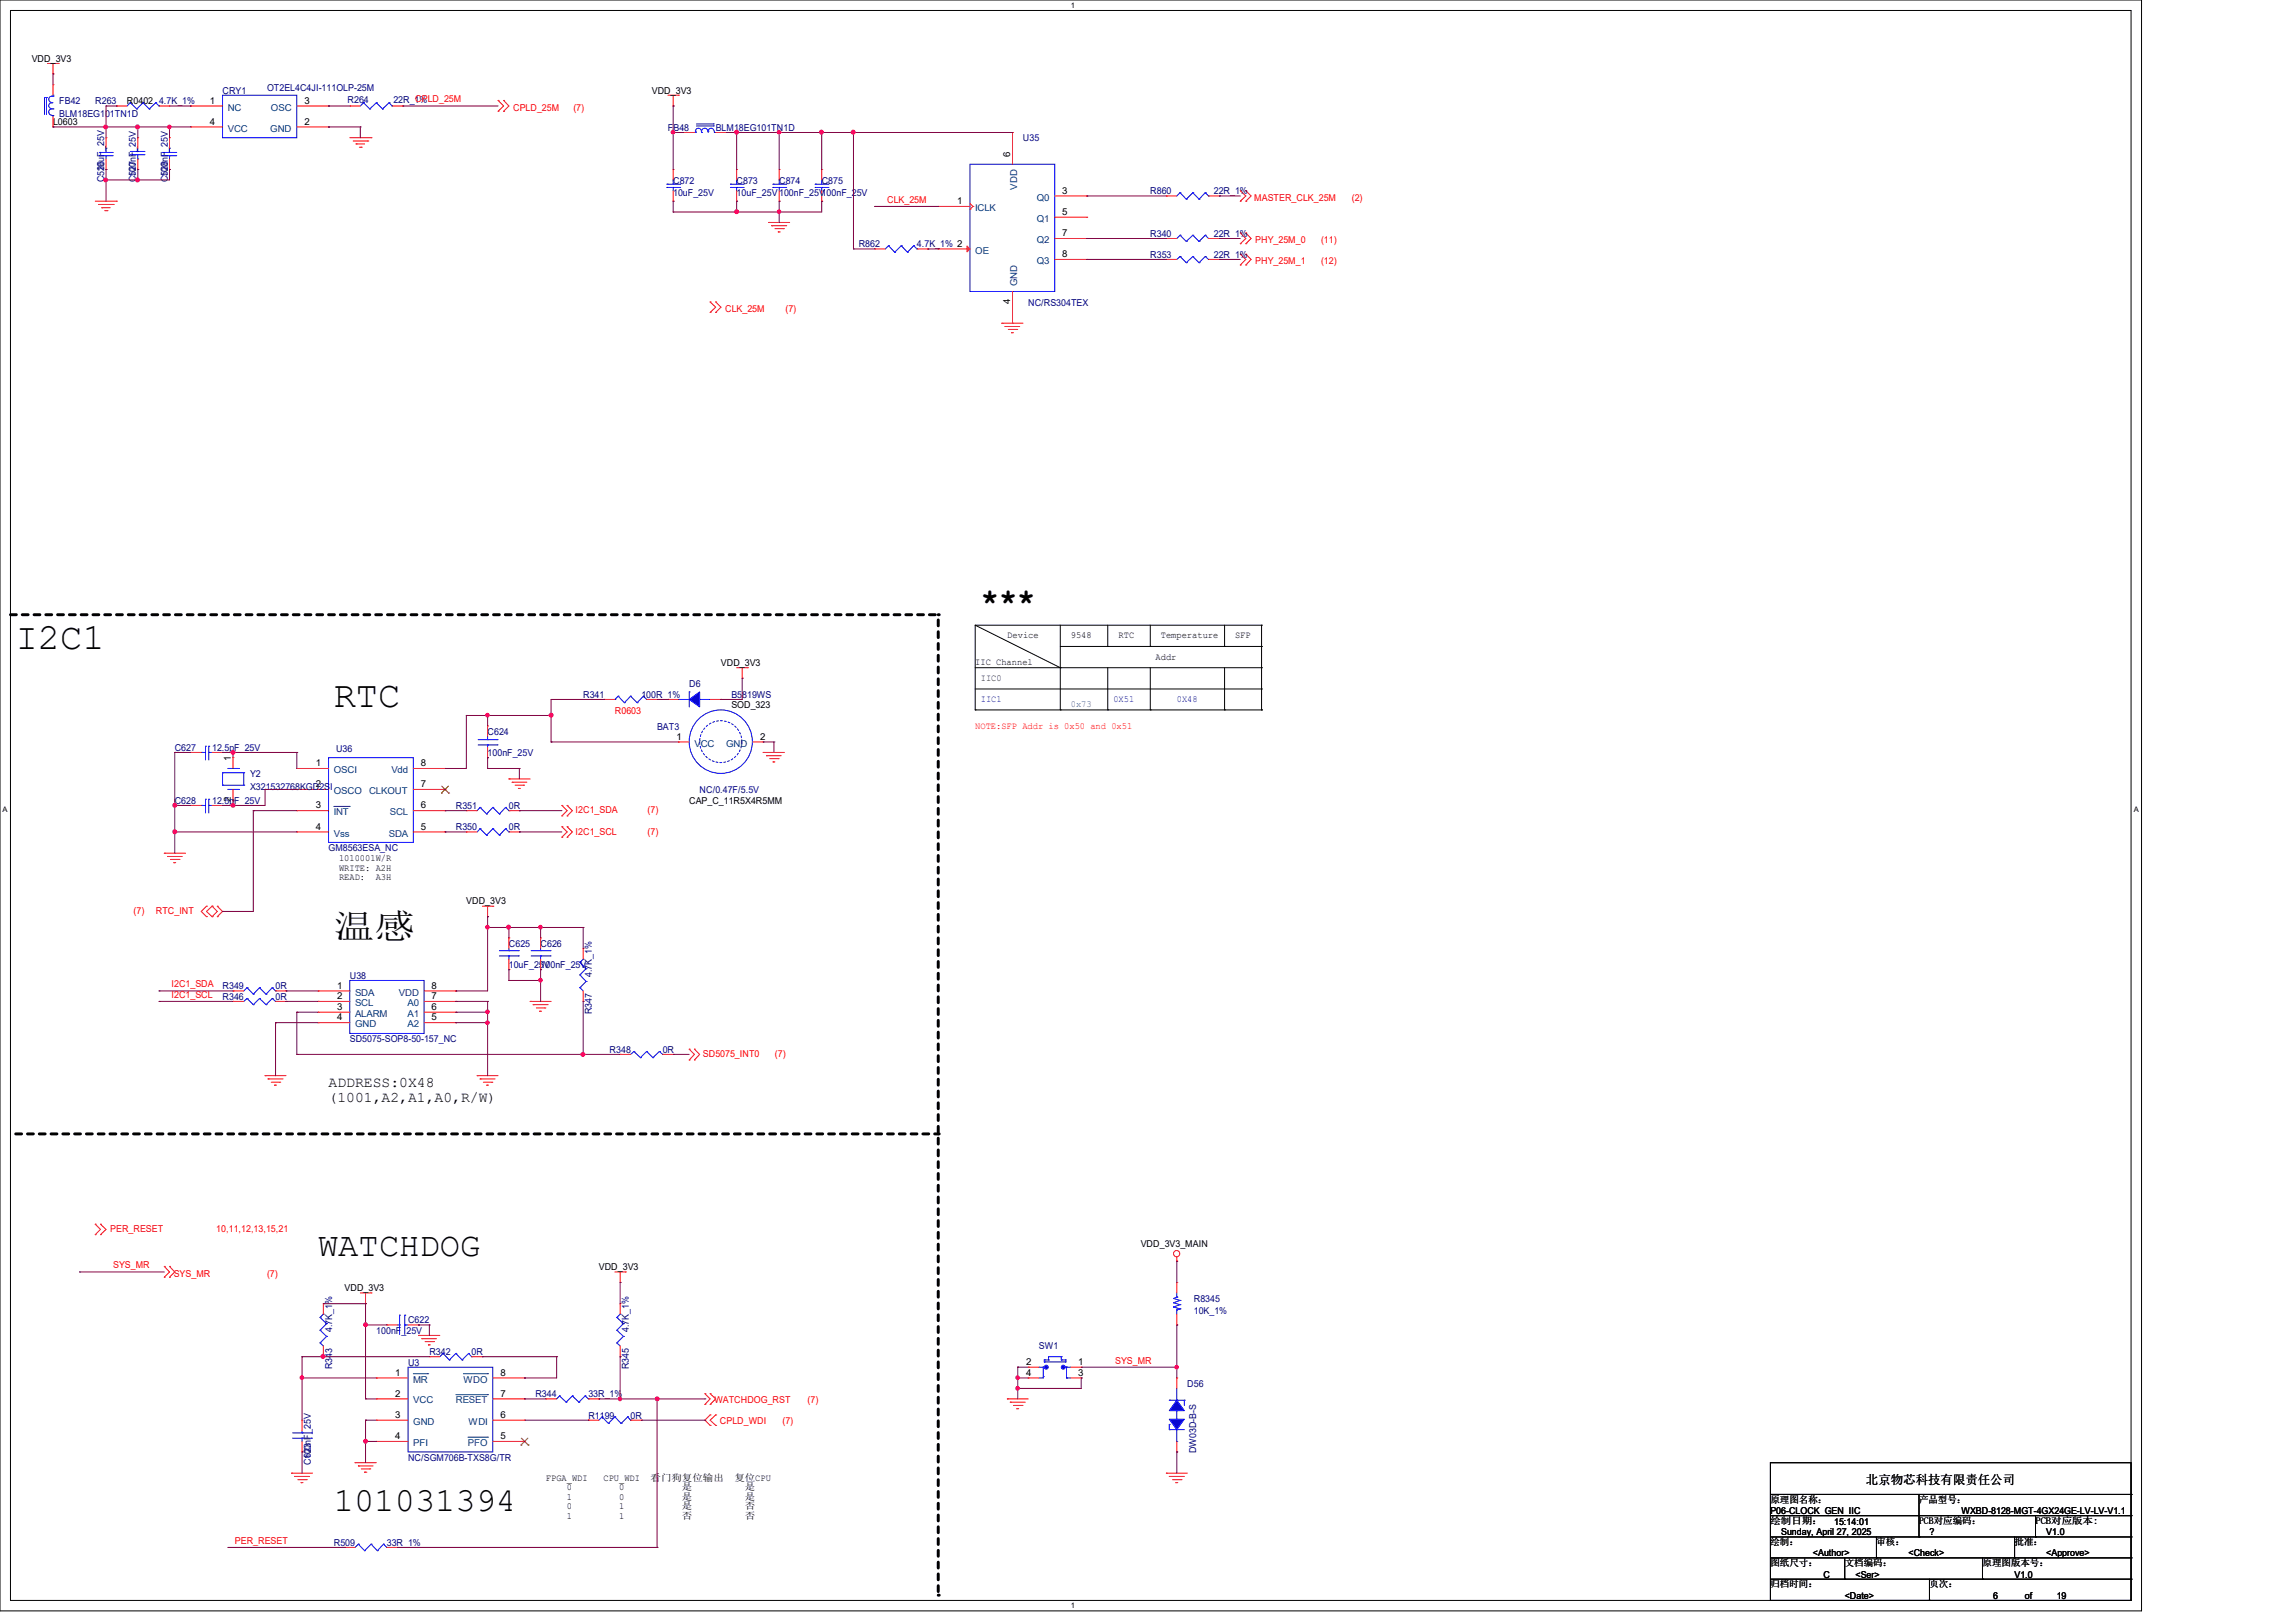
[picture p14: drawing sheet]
<svg xmlns="http://www.w3.org/2000/svg" width="297mm" height="210mm" viewBox="0 0 297 210" stroke-linecap="round" stroke-linejoin="round" font-family="sans-serif">
<defs><g id="words">
<g font-size="4.8">
<text x="2" y="84">I2C1</text>
<text x="43.2" y="91.5">RTC</text>
</g>
<g font-size="4.4">
<text x="43.2" y="121.4">温感</text>
<text x="41.1" y="162.6">WATCHDOG</text>
<text x="43.2" y="195.5">101031394</text>
</g>
<text font-size="3.9" x="126.9" y="78.7">***</text>
<g font-size="1.9">
<text x="42.5" y="140.7">ADDRESS:0X48</text>
<text x="42.5" y="142.6">(1001,A2,A1,A0,R/W)</text>
</g>
<text font-size="1.6" x="241.4" y="192">北京物芯科技有限责任公司</text>
<g font-size="1.2">
<text x="4.1" y="8">VDD_3V3</text>
<text x="6.9" y="16.2">L0603</text>
<text x="16.4" y="13.5">R0402</text>
<text x="27.1" y="16.1">4</text>
<text x="27.1" y="13.4">1</text>
<text x="39.4" y="13.4">3</text>
<text x="39.4" y="16.1">2</text>
<text x="84.3" y="12.1">VDD_3V3</text>
<text x="130.7" y="20.3" transform="rotate(-90 130.7 20.3)">6</text>
<text x="123.8" y="26.4">1</text>
<text x="137.4" y="25.1">3</text>
<text x="137.4" y="27.8">5</text>
<text x="137.4" y="30.6">7</text>
<text x="137.4" y="33.3">8</text>
<text x="130.7" y="39.4" transform="rotate(-90 130.7 39.4)">4</text>
<text x="130.3" y="82.6">Device</text>
<text x="138.5" y="82.6">9548</text>
<text x="144.7" y="82.6">RTC</text>
<text x="150.2" y="82.6">Temperature</text>
<text x="159.8" y="82.6">SFP</text>
<text x="93.3" y="86.1">VDD_3V3</text>
<text x="126.2" y="86">IIC Channel</text>
<text x="149.5" y="85.3">Addr</text>
<text x="87.5" y="95.7">1</text>
<text x="94.6" y="91.7">SOD_323</text>
<text x="98.3" y="95.7">2</text>
<text x="29.8" y="98.5" transform="rotate(-90 29.8 98.5)">1</text>
<text x="40.9" y="99.1">1</text>
<text x="40.9" y="101.9">2</text>
<text x="54.4" y="101.9">7</text>
<text x="54.4" y="99.1">8</text>
<text x="29.8" y="103.8" transform="rotate(-90 29.8 103.8)">2</text>
<text x="40.9" y="104.6">3</text>
<text x="40.9" y="107.4">4</text>
<text x="54.4" y="107.4">5</text>
<text x="54.4" y="104.6">6</text>
<text x="89.2" y="104">CAP_C_11R5X4R5MM</text>
<text x="43.9" y="111.4">1010001W/R</text>
<text x="43.9" y="112.6">WRITE: A2H</text>
<text x="43.9" y="113.9">READ:</text>
<text x="48.6" y="113.9">A3H</text>
<text x="60.3" y="117">VDD_3V3</text>
<text x="43.6" y="127.9">1</text>
<text x="43.6" y="129.3">2</text>
<text x="43.6" y="130.7">3</text>
<text x="55.8" y="130.7">6</text>
<text x="55.8" y="129.3">7</text>
<text x="55.8" y="127.9">8</text>
<text x="43.6" y="132">4</text>
<text x="55.8" y="132">5</text>
<text x="147.6" y="161.3">VDD_3V3_MAIN</text>
<text x="44.6" y="167.1">VDD_3V3</text>
<text x="77.5" y="164.3">VDD_3V3</text>
<text x="51.1" y="178">1</text>
<text x="64.7" y="178">8</text>
<text x="132.8" y="178">4</text>
<text x="132.8" y="176.6">2</text>
<text x="139.5" y="176.6">1</text>
<text x="139.5" y="178">3</text>
<text x="51.1" y="180.7">2</text>
<text x="51.1" y="183.5">3</text>
<text x="64.7" y="183.5">6</text>
<text x="64.7" y="180.7">7</text>
<text x="51.1" y="186.2">4</text>
<text x="64.7" y="186.2">5</text>
<text x="70.6" y="191.6">FPGA_WDI</text>
<text x="78.1" y="191.6">CPU_WDI</text>
<text x="84.2" y="191.6">看门狗复位输出</text>
<text x="95" y="191.6">复位CPU</text>
<text x="73.3" y="192.9">0</text>
<text x="73.3" y="194.1">1</text>
<text x="73.3" y="195.3">0</text>
<text x="73.3" y="196.6">1</text>
<text x="80.1" y="192.9">0</text>
<text x="80.1" y="194.1">0</text>
<text x="80.1" y="195.3">1</text>
<text x="80.1" y="196.6">1</text>
<text x="88.2" y="192.9">是</text>
<text x="88.2" y="194.1">是</text>
<text x="88.2" y="195.3">是</text>
<text x="88.2" y="196.6">否</text>
<text x="96.4" y="192.9">是</text>
<text x="96.4" y="194.1">是</text>
<text x="96.4" y="195.3">否</text>
<text x="96.4" y="196.6">否</text>
<text x="229" y="195.9">P06-CLOCK_GEN_IIC</text>
<text x="229" y="194.4">原理图名称：</text>
<text x="229" y="197.2">绘制日期：</text>
<text x="237.3" y="197.3">15:14:01</text>
<text x="248.2" y="197.2">PCB对应编码：</text>
<text x="248.2" y="194.4">产品型号：</text>
<text x="253.7" y="195.9">WXBD-8128-MGT-4GX24GE-LV-LV-V1.1</text>
<text x="263.3" y="197.2">PCB对应版本:</text>
<text x="229" y="199.9">绘制：</text>
<text x="229" y="202.6">图纸尺寸：</text>
<text x="230.4" y="198.6">Sunday, April 27, 2025</text>
<text x="234.5" y="201.4">&lt;Author&gt;</text>
<text x="238.6" y="202.6">文档编码：</text>
<text x="242.7" y="199.9">审核：</text>
<text x="246.9" y="201.4">&lt;Check&gt;</text>
<text x="249.6" y="198.6">?</text>
<text x="256.5" y="202.6">原理图版本号：</text>
<text x="260.6" y="199.9">批准：</text>
<text x="264.7" y="198.6">V1.0</text>
<text x="264.7" y="201.4">&lt;Approve&gt;</text>
<text x="229" y="205.4">归档时间：</text>
<text x="235.9" y="204.1">C</text>
<text x="238.6" y="206.9">&lt;Date&gt;</text>
<text x="240" y="204.1">&lt;Ser&gt;</text>
<text x="249.6" y="205.4">页次：</text>
<text x="257.8" y="206.9">6</text>
<text x="260.6" y="204.1">V1.0</text>
<text x="262" y="206.9">of</text>
<text x="266.1" y="206.9">19</text>
</g>
<g font-size="1.2" fill="#000080">
<text x="34.5" y="11.8">OT2EL4C4JI-111OLP-25M</text>
<text x="7.7" y="13.5">FB42</text>
<text x="7.7" y="15.1">BLM18EG101TN1D</text>
<text x="12.3" y="13.5">R263</text>
<text x="20.6" y="13.5">4.7K_1%</text>
<text x="28.8" y="12.1">CRY1</text>
<text x="45" y="13.3">R264</text>
<text x="50.9" y="13.3">22R_1%</text>
<text x="86.4" y="16.9">FB48</text>
<text x="92.6" y="16.9">BLM18EG101TN1D</text>
<text x="13.5" y="23.6" transform="rotate(-90 13.5 23.6)">C526</text>
<text x="13.5" y="22.2" transform="rotate(-90 13.5 22.2)">10uF_25V</text>
<text x="17.6" y="23.6" transform="rotate(-90 17.6 23.6)">C527</text>
<text x="17.6" y="22.9" transform="rotate(-90 17.6 22.9)">100nF_25V</text>
<text x="21.7" y="23.6" transform="rotate(-90 21.7 23.6)">C528</text>
<text x="21.7" y="22.9" transform="rotate(-90 21.7 22.9)">100nF_25V</text>
<text x="87.1" y="23.7">C872</text>
<text x="95.3" y="23.7">C873</text>
<text x="100.8" y="23.7">C874</text>
<text x="106.3" y="23.7">C875</text>
<text x="132.3" y="18.3">U35</text>
<text x="87.1" y="25.4">10uF_25V</text>
<text x="95.3" y="25.4">10uF_25V100nF_25V100nF_25V</text>
<text x="148.8" y="25.1">R860</text>
<text x="157" y="25.1">22R_1%</text>
<text x="111.1" y="32">R862</text>
<text x="118.6" y="32">4.7K_1% 2</text>
<text x="148.8" y="33.4">R353</text>
<text x="148.8" y="30.6">R340</text>
<text x="157" y="33.4">22R_1%</text>
<text x="157" y="30.6">22R_1%</text>
<text x="133" y="39.5">NC/RS304TEX</text>
<text x="89.2" y="88.9">D6</text>
<text x="63.1" y="95.1">C624</text>
<text x="75.4" y="90.3">R341</text>
<text x="83" y="90.3">100R_1%</text>
<text x="85" y="94.4">BAT3</text>
<text x="94.6" y="90.3">B5819WS</text>
<text x="22.6" y="97.2">C627</text>
<text x="27.4" y="97.2">12.5pF_25V</text>
<text x="32.3" y="100.6">Y2</text>
<text x="43.5" y="97.3">U36</text>
<text x="63.1" y="97.8">100nF_25V</text>
<text x="22.6" y="104">C628</text>
<text x="27.4" y="104">12.5pF_25V</text>
<text x="32.3" y="102.2">X321532768KGD2SI</text>
<text x="59" y="107.4">R350</text>
<text x="59" y="104.7">R351</text>
<text x="65.8" y="107.4">0R</text>
<text x="65.8" y="104.7">0R</text>
<text x="90.5" y="102.6">NC/0.47F/5.5V</text>
<text x="42.5" y="110.2">GM8563ESA_NC</text>
<text x="65.8" y="122.5">C625</text>
<text x="65.8" y="125.3">10uF_25V</text>
<text x="69.9" y="122.5">C626</text>
<text x="69.9" y="125.3">100nF_25V</text>
<text x="28.8" y="128">R349</text>
<text x="28.8" y="129.4">R346</text>
<text x="35.6" y="128">0R</text>
<text x="35.6" y="129.4">0R</text>
<text x="45.3" y="126.6">U38</text>
<text x="76.6" y="131.2" transform="rotate(-90 76.6 131.2)">R347</text>
<text x="76.6" y="126.4" transform="rotate(-90 76.6 126.4)">4.7K_1%</text>
<text x="45.3" y="134.9">SD5075-SOP8-50-157_NC</text>
<text x="78.9" y="136.2">R348</text>
<text x="85.7" y="136.2">0R</text>
<text x="43" y="172.4" transform="rotate(-90 43 172.4)">4.7K_1%</text>
<text x="48.7" y="172.6">100nF_25V</text>
<text x="52.8" y="171.2">C622</text>
<text x="81.4" y="172.4" transform="rotate(-90 81.4 172.4)">4.7K_1%</text>
<text x="154.4" y="168.4">R8345</text>
<text x="154.4" y="170.1">10K_1%</text>
<text x="43" y="177.2" transform="rotate(-90 43 177.2)">R343</text>
<text x="52.8" y="176.7">U3</text>
<text x="55.5" y="175.3">R342</text>
<text x="61" y="175.3">0R</text>
<text x="81.4" y="177.2" transform="rotate(-90 81.4 177.2)">R345</text>
<text x="134.4" y="174.6">SW1</text>
<text x="153.6" y="179.4">D56</text>
<text x="69.3" y="180.8">R344</text>
<text x="76.1" y="183.6">R1199</text>
<text x="76.1" y="180.8">33R_1%</text>
<text x="81.6" y="183.6">0R</text>
<text x="40.2" y="189.5" transform="rotate(-90 40.2 189.5)">C623</text>
<text x="40.2" y="188.8" transform="rotate(-90 40.2 188.8)">100nF_25V</text>
<text x="52.8" y="189">NC/SGM706B-TXS8G/TR</text>
<text x="154.7" y="188" transform="rotate(-90 154.7 188)">DW03D-B-S</text>
<text x="43.2" y="200">R509</text>
<text x="50" y="200">33R_1%</text>
</g>
<g font-size="1.2" fill="#004080">
<text x="29.5" y="17">VCC</text>
<text x="29.5" y="14.3">NC</text>
<text x="35" y="17">GND</text>
<text x="35.1" y="14.3">OSC</text>
<text x="126.1" y="27.3">ICLK</text>
<text x="131.6" y="24.6" transform="rotate(-90 131.6 24.6)">VDD</text>
<text x="134.1" y="25.9">Q0</text>
<text x="134.1" y="28.7">Q1</text>
<text x="126.1" y="32.8">OE</text>
<text x="134.1" y="31.5">Q2</text>
<text x="134.1" y="34.2">Q3</text>
<text x="131.6" y="37" transform="rotate(-90 131.6 37)">GND</text>
<text x="43.2" y="100">OSCI</text>
<text x="50.6" y="100">Vdd</text>
<text x="89.8" y="96.6">VCC</text>
<text x="93.9" y="96.6">GND</text>
<text x="43.2" y="102.7">OSCO</text>
<text x="43.2" y="105.5">INT</text>
<text x="47.7" y="102.7">CLKOUT</text>
<text x="50.4" y="105.5">SCL</text>
<text x="43.2" y="108.2">Vss</text>
<text x="50.3" y="108.2">SDA</text>
<text x="45.9" y="128.8">SDA</text>
<text x="45.9" y="130.2">SCL</text>
<text x="45.9" y="131.6">ALARM</text>
<text x="51.6" y="128.8">VDD</text>
<text x="52.7" y="131.6">A1</text>
<text x="52.7" y="130.2">A0</text>
<text x="45.9" y="132.9">GND</text>
<text x="52.7" y="132.9">A2</text>
<text x="53.5" y="178.9">MR</text>
<text x="59.9" y="178.9">WDO</text>
<text x="53.5" y="181.6">VCC</text>
<text x="53.5" y="184.4">GND</text>
<text x="59" y="181.6">RESET</text>
<text x="60.6" y="184.4">WDI</text>
<text x="53.5" y="187.1">PFI</text>
<text x="60.5" y="187.1">PFO</text>
</g>
<g font-size="1.2" fill="#f00">
<text x="53.7" y="13.2">CPLD_25M</text>
<text x="66.4" y="14.3">CPLD_25M</text>
<text x="74.2" y="14.3">(7)</text>
<text x="114.8" y="26.2">CLK_25M</text>
<text x="162.3" y="25.9">MASTER_CLK_25M</text>
<text x="174.9" y="25.9">(2)</text>
<text x="162.4" y="31.5">PHY_25M_0</text>
<text x="162.4" y="34.2">PHY_25M_1</text>
<text x="170.9" y="31.5">(11)</text>
<text x="170.9" y="34.2">(12)</text>
<text x="93.8" y="40.3">CLK_25M</text>
<text x="101.6" y="40.3">(7)</text>
<text x="79.5" y="92.3">R0603</text>
<text x="126.2" y="94.3">NOTE:SFP Addr is 0x50 and 0x51</text>
<text x="74.5" y="108">I2C1_SCL</text>
<text x="74.5" y="105.2">I2C1_SDA</text>
<text x="83.8" y="108">(7)</text>
<text x="83.8" y="105.2">(7)</text>
<text x="17.3" y="118.3">(7)</text>
<text x="20.2" y="118.3">RTC_INT</text>
<text x="22.2" y="129.1">I2C1_SCL</text>
<text x="22.2" y="127.8">I2C1_SDA</text>
<text x="90.9" y="136.8">SD5075_INT0</text>
<text x="100.2" y="136.8">(7)</text>
<text x="14.3" y="159.4">PER_RESET</text>
<text x="28" y="159.4">10,11,12,13,15,21</text>
<text x="14.6" y="164.1">SYS_MR</text>
<text x="22.5" y="165.2">SYS_MR</text>
<text x="34.5" y="165.2">(7)</text>
<text x="144.3" y="176.4">SYS_MR</text>
<text x="92.4" y="181.6">WATCHDOG_RST</text>
<text x="93.1" y="184.2">CPLD_WDI</text>
<text x="101.2" y="184.2">(7)</text>
<text x="104.5" y="181.6">(7)</text>
<text x="30.4" y="199.8">PER_RESET</text>
</g>
<text font-size="1.2" fill="#008000" x="126.9" y="88.1">IIC0</text>
<g font-size="1.2" fill="#00f">
<text x="126.9" y="90.8">IIC1</text>
<text x="144" y="90.8">0X51</text>
<text x="152.2" y="90.8">0X48</text>
</g>
<text font-size="1.2" fill="#408080" x="138.5" y="91.5">0x73</text>
<g font-size="1">
<text x="138.5" y="1">1</text>
<text x=".3" y="105.1">A</text>
<text x="276" y="105.1">A</text>
<text x="138.5" y="208.1">1</text>
</g>
</g></defs>
<path d="M0 0h277v208.4h-277zM1.4 1.4h274.3v205.7h-274.3z" fill="none" stroke="#000" stroke-width=".13"/>
<g fill="#fff">
<path d="M138.5 .1h.6v1.1h-.6z"/>
<path d="M138.5 207.2h.6v1.1h-.6z"/>
<path d="M.3 104.2h.7v1.1h-.7z"/>
<path d="M276 104.2h.6v1.1h-.6z"/>
</g>
<path d="M1.4 79.5h120M121.4 80.2v126.2M2 146.7h119.4" fill="none" stroke="#000" stroke-width=".38" stroke-dasharray=".8"/>
<g fill="#000" stroke-dasharray=".8">
<circle cx="121.4" cy="79.5" r=".19"/>
<circle cx="121.4" cy="146.7" r=".19"/>
<circle cx="121.4" cy="206.4" r=".19"/>
</g>
<g fill="none" stroke="#000" stroke-width=".13">
<path d="M126.2 91.9h.1M126.2 80.9h37M126.2 86.4h37M126.2 89.2h37M126.2 91.9h37M126.2 80.9v11M126.2 80.9l11 5.5M137.2 91.9h.1M137.2 86.4h.1M137.2 80.9v11M137.2 83.7h26M143.3 83.7h.1"/>
<path d="M143.3 91.9h.1M143.3 80.9v2.8M143.3 86.4v5.5M148.8 83.7h.1M148.8 91.9h.1M148.8 80.9v2.8M148.8 86.4v5.5M158.4 83.7h.1M158.4 91.9h.1M158.4 80.9v2.8M158.4 86.4v5.5M163.2 80.9h.1"/>
<path d="M163.2 86.4h.1M163.2 89.2h.1M163.2 91.9h.1M163.2 83.7h.1M163.2 80.9v11M229 189.3h46.7v17.8h-46.7zM229 193.4h46.7M229 196.1h46.7M229 198.9h46.7M242.7 198.9v2.7M248.2 196.1h.1M248.2 198.9h.1"/>
<path d="M248.2 193.4v5.5M260.6 198.9v2.7M263.3 198.9h.1M263.3 196.1v2.8M275.7 193.4h.1M275.7 196.1h.1M275.7 198.9h.1M229 201.6h46.7M229 204.3h46.7M238.6 204.3h.1M238.6 201.6v2.7M242.7 201.6h.1"/>
<path d="M249.6 207.1h.1M249.6 204.3v2.8M256.5 204.3h.1M256.5 201.6v2.7M260.6 201.6h.1M275.7 201.6h.1M275.7 204.3h.1"/>
</g>
<g fill="none" stroke="#f00" stroke-width=".13">
<path d="M6.1 8.2h1.4M6.9 9.6h.1M6.9 11h.1M6.9 16.4h.1M6.9 8.2v1.4M6.9 11v1.3M6.9 15.1v1.3M7.5 8.2h.1M13.7 17.8h.1M13.7 17.8v1.4M15.1 13.7h.1M15.1 13.7h1.3"/>
<path d="M17.8 17.8h.1M17.8 17.8v1.4M20.6 13.7h1.3M21.9 17.8h.1M21.9 13.7h.1M21.9 17.8v1.4M24.7 16.4h.1M24.7 13.7h.1M24.7 13.7h4.1M24.7 16.4h4.1M38.4 13.7h4.1M38.4 16.4h4.1"/>
<path d="M42.5 13.7h.1M42.5 16.4h.1M45.3 13.7h.1M45.3 17.8h2.7M45.3 13.7h1.3M45.7 18.2h1.9M46.1 18.6h.1M46.1 18.6h1.1M46.5 19h.2M46.7 19h.1M47.6 18.2h.1M48 17.8h.1"/>
<path d="M50.7 13.7h1.4M52.1 13.7h.1M64.4 13h.1M64.4 14.4h.1M64.4 13l.8 .7-.8 .7M65.2 13h.1M65.2 14.4h.1M65.2 13l.6 .7-.6 .7M86.4 12.3h1.4M87.1 13.7h.1M87.1 12.3v1.4M87.8 12.3h.1"/>
<path d="M88.4 17.1h.1M88.4 17.1h1.4M92.6 17.1h1.3M93.9 17.1h.1M131 17.1h.1M131 17.1v4.2M12.3 26h2.8M12.7 26.5h1.9M13.2 26.9h.1M13.2 26.9h1.1M13.5 27.3h.3M13.7 21.9h.1"/>
<path d="M13.7 20.6v1.3M13.8 27.3h.1M14.6 26.5h.1M15.1 26h.1M17.8 21.9h.1M17.8 20.6v1.3M21.9 21.9h.1M21.9 20.6v1.3M87.1 21.9h.1M87.1 26h.1M87.1 21.9v1.4M87.1 24.7v1.3"/>
<path d="M91.9 39.1h.1M91.9 39.1l.7 .7-.7 .6M92.6 39.1h.1M92.6 39.1l.7 .7-.7 .6M95.3 21.9h.1M95.3 26h.1M95.3 21.9v1.4M95.3 24.7v1.3M99.4 28.8h.1M99.4 28.8h2.8M99.8 29.2h.1M99.8 29.2h2"/>
<path d="M100.2 29.6h1.1M100.7 30h.1M100.7 30h.2M100.8 21.9h.1M100.8 26h.1M100.8 21.9v1.4M100.8 24.7v1.3M101.3 29.6h.1M106.3 21.9h.1M106.3 26h.1M106.3 21.9v1.4M106.3 24.7v1.3"/>
<path d="M113.2 32.2h.1M113.2 32.2h1.3M118.6 32.2h1.4M120 32.2h.1M121.4 26.7h.1M121.4 32.2h.1M121.4 26.7h4.1M121.4 32.2h4.1M125.5 27.1h.1M125.5 26.3l.4 .4M125.9 26.7h.1M125.9 26.7l-.4 .4"/>
<path d="M131 37.7v4.1M136.4 33.6h4.2M136.4 25.4h4.2M136.4 28.1h4.2M136.4 30.9h4.2M140.6 25.4h.1M140.6 28.1h.1M140.6 30.9h.1M140.6 33.6h.1M150.9 33.6h.1M150.9 30.9h.1M150.9 25.4h.1"/>
<path d="M150.9 33.6h1.3M150.9 25.4h1.3M150.9 30.9h1.3M156.3 33.6h1.4M156.3 25.4h1.4M156.3 30.9h1.4M157.7 33.6h.1M157.7 30.9h.1M157.7 25.4h.1M160.4 24.7h.1M160.4 26h.1M160.4 30.1h.1"/>
<path d="M160.4 31.5h.1M160.4 32.9h.1M160.4 34.3h.1M160.4 24.7l.8 .7-.8 .6M160.4 30.1l.8 .8-.8 .6M160.4 32.9l.8 .7-.8 .7M161.2 24.7h.1M161.2 26h.1M161.2 30.1h.1M161.2 31.5h.1M161.2 32.9h.1M161.2 34.3h.1"/>
<path d="M161.2 24.7l.6 .7-.6 .6M161.2 30.1l.6 .8-.6 .6M161.2 32.9l.6 .7-.6 .7M91.9 40.4h.1M92.6 40.4h.1M129.6 41.8h.1M129.6 41.8h2.7M130 42.2h.1M130 42.2h1.9M130.4 42.6h1.1M130.9 43.1h.1M130.9 43.1h.2"/>
<path d="M131 41.8h.1M131.5 42.6h.1M24.7 97.4h.1M24.7 97.4h1.3M27.4 97.4h1.4M28.8 97.4h.1M30.1 98h.1M30.1 98v1.4M38.4 99.4h.1M38.4 99.4h4.1M53.5 99.4h4.1M57.6 99.4h.1"/>
<path d="M63.1 98h.1M63.1 93.9h.1M63.1 93.9v1.4M63.1 96.7v1.3M78.1 90.5h.1M78.1 90.5h1.4M83.7 90.5h1.3M85 90.5h.1M86.4 90.5h.1M86.4 90.5h1.4M87.8 96h.1M87.8 96h1.4"/>
<path d="M91.9 90.5h1.4M93.3 90.5h.1M95.3 86.4h1.4M96 87.8h.1M96 86.4v1.4M96.7 86.4h.1M97.4 96h1.3M98.7 97.4h.1M98.7 96h.1M98.7 97.4h2.8M99.1 97.8h.1M99.1 97.8h1.9"/>
<path d="M99.6 98.2h1.1M100 98.6h.1M100 98.6h.2M100.7 98.2h.1M21.3 110.4h.1M21.3 110.4h2.7M21.7 110.8h.1M21.7 110.8h1.9M22.1 111.2h1.1M22.5 111.6h.1M22.5 111.6h.2M23.2 111.2h.1"/>
<path d="M24.7 104.2h.1M24.7 104.2h1.3M26.7 117.3h.1M26.7 118.6h.1M26.7 117.3l-.7 .6 .7 .7M27.4 118.6h.1M27.4 117.3h.1M27.4 117.3l-.7 .6 .7 .7M27.4 117.3l.7 .6-.7 .7M27.4 104.2h1.4M28.1 117.3h.1M28.1 118.6h.1"/>
<path d="M28.1 117.3l.7 .6-.7 .7M28.8 104.2h.1M30.1 103.5h.1M30.1 102.2v1.3M38.4 102.2h.1M38.4 104.9h.1M38.4 107.7h.1M38.4 102.2h4.1M38.4 104.9h4.1M38.4 107.7h4.1M53.5 102.2h4.1M53.5 104.9h4.1"/>
<path d="M53.5 107.7h4.1M57.6 107.7h.1M57.6 104.9h.1M57.6 102.2h.1M60.3 107.7h.1M60.3 104.9h.1M60.3 104.9h1.4M60.3 107.7h1.4M62.4 117.3h1.4M63.1 118.6h.1M63.1 117.3v1.3M63.8 117.3h.1"/>
<path d="M65.8 100.8h.1M65.8 100.8h2.8M65.8 104.9h1.4M65.8 107.7h1.4M66.3 101.2h.1M66.3 101.2h1.9M66.6 101.6h1.1M67.1 102h.1M67.1 102h.2M67.2 107.7h.1M67.2 104.9h.1M67.7 101.6h.1"/>
<path d="M72.7 107h.1M72.7 108.3h.1M72.7 104.2h.1M72.7 105.6h.1M72.7 107l.7 .7-.7 .6M72.7 104.2l.7 .7-.7 .7M73.4 107h.1M73.4 108.3h.1M73.4 104.2h.1M73.4 105.6h.1M73.4 107l.6 .7-.6 .6M73.4 104.2l.6 .7-.6 .7"/>
<path d="M30.1 128.2h.1M30.1 129.6h.1M30.1 129.6h1.4M30.1 128.2h1.4M34.3 139.2h.1M34.3 139.2h2.7M34.7 139.6h.1M34.7 139.6h1.9M35.6 129.6h1.4M35.6 128.2h1.4M37 128.2h.1M37 129.6h.1"/>
<path d="M41.1 128.2h.1M41.1 129.6h.1M41.1 131h.1M41.1 132.3h.1M41.1 129.6h4.2M41.1 128.2h4.2M41.1 131h4.2M41.1 132.3h4.2M54.9 129.6h4.1M54.9 128.2h4.1M54.9 131h4.1M54.9 132.3h4.1"/>
<path d="M59 132.3h.1M59 131h.1M59 129.6h.1M59 128.2h.1M61.7 139.2h.1M61.7 139.2h2.7M62.1 139.6h.1M62.1 139.6h2M65.8 121.4h.1M65.8 125.5h.1M65.8 121.4v1.3M65.8 124.1v1.4"/>
<path d="M68.6 129.6h.1M68.6 129.6h2.7M69 130h.1M69 130h1.9M69.4 130.4h1.1M69.8 130.9h.1M69.8 130.9h.3M69.9 121.4h.1M69.9 125.5h.1M69.9 121.4v1.3M69.9 124.1v1.4M70.5 130.4h.1"/>
<path d="M75.4 129.6h.1M75.4 122.7h.1M75.4 122.7v1.4M75.4 128.2v1.4M80.2 136.4h.1M80.2 136.4h1.4M85.7 136.4h1.4M87.1 136.4h.1M89.2 135.8h.1M89.2 137.2h.1M89.2 135.8l.6 .6-.6 .8M89.8 135.8h.1"/>
<path d="M89.8 137.2h.1M89.8 135.8l.7 .6-.7 .8M12.3 158.4h.1M12.3 159.8h.1M12.3 158.4l.7 .7-.7 .7M13 158.4h.1M13 159.8h.1M13 158.4l.7 .7-.7 .7M35.1 140h1.1M35.5 140.4h.1M35.5 140.4h.3M36.2 140h.1"/>
<path d="M62.5 140h1.1M62.9 140.4h.1M62.9 140.4h.3M63.6 140h.1M21.3 163.9h.1M21.3 165.3h.1M21.3 163.9l.6 .7-.6 .7M21.9 163.9h.1M21.9 165.3h.1M21.9 163.9l.7 .7-.7 .7M41.8 175.6h.1M41.8 168.7h.1"/>
<path d="M41.8 168.7v1.4M41.8 174.2v1.4M46.6 167.3h1.4M47.3 168.7h.1M47.3 167.3v1.4M48 167.3h.1M48.7 178.3h.1M48.7 178.3h4.1M50 171.5h.1M50 171.5h1.4M52.8 171.5h1.3M54.1 172.8h.1"/>
<path d="M54.1 171.5h.1M54.1 172.8h2.8M54.6 173.2h.1M54.6 173.2h1.9M55 173.6h1.1M55.4 174h.1M55.4 174h.3M55.5 175.6h.1M55.5 175.6h1.4M56.1 173.6h.1M61 175.6h1.4M62.4 175.6h.1"/>
<path d="M63.8 178.3h4.1M67.9 178.3h.1M79.5 164.6h1.4M80.2 165.9h.1M80.2 175.6h.1M80.2 168.7h.1M80.2 164.6v1.3M80.2 168.7v1.4M80.2 174.2v1.4M80.9 164.6h.1M133 178.3h.1M133 176.9h.1"/>
<path d="M133 176.9h1.4M133 178.3h1.4M138.5 176.9h1.4M138.5 178.3h1.4M139.9 176.9h.1M139.9 178.3h.1M152.2 163.2h.1M152.2 171.5h.1M152.2 165.9h.1M152.2 178.3h.1M152.2 162.6v.6M152.2 165.9v1.4"/>
<path d="M152.2 170.1v1.4M152.2 178.3v1.4M37.7 190.6h.1M37.7 190.6h2.7M38.1 191.1h.1M38.1 191.1h1.9M38.5 191.5h1.1M38.9 191.9h.1M38.9 191.9h.3M39.1 183.8h.1M39.1 187.9h.1M39.1 183.8v1.4"/>
<path d="M39.1 186.5v1.4M39.6 191.5h.1M45.9 189.3h.1M45.9 189.3h2.8M46.4 189.7h.1M46.4 189.7h1.9M46.7 190.1h1.1M47.2 190.5h.1M47.2 190.5h.3M47.8 190.1h.1M48.7 181h.1M48.7 183.8h.1"/>
<path d="M48.7 186.5h.1M48.7 181h4.1M48.7 183.8h4.1M48.7 186.5h4.1M63.8 181h4.1M63.8 183.8h4.1M63.8 186.5h4.1M67.9 186.5h.1M67.9 183.8h.1M67.9 181h.1M70.6 181h.1M70.6 181h1.4"/>
<path d="M76.1 183.8h.1M76.1 181h1.4M76.1 183.8h1.4M77.5 181h.1M81.6 183.8h1.4M83 183.8h.1M91.2 180.3h.1M91.2 181.7h.1M91.2 180.3l.7 .7-.7 .7M91.9 183.1h.1M91.9 184.4h.1M91.9 180.3h.1"/>
<path d="M91.9 181.7h.1M91.9 183.1l-.7 .7 .7 .6M91.9 180.3l.7 .7-.7 .7M92.6 184.4h.1M92.6 183.1h.1M92.6 183.1l-.7 .7 .7 .6M130.3 181h.1M130.3 181h2.7M130.7 181.4h.1M130.7 181.4h1.9M131.1 181.9h1.1M131.5 182.3h.1"/>
<path d="M131.5 182.3h.3M132.2 181.9h.1M150.9 190.6h.1M150.9 190.6h2.7M151.3 191.1h.1M151.3 191.1h1.9M151.7 191.5h1.1M152.1 191.9h.1M152.1 191.9h.3M152.2 187.9h.1M152.2 186.5v1.4M152.8 191.5h.1"/>
<path d="M44.6 200.2h.1M44.6 200.2h1.3M50 200.2h1.4M51.4 200.2h.1"/>
<circle cx="152.2" cy="162.2" r=".4"/>
</g>
<g fill="none" stroke="#00f" stroke-width=".13">
<path d="M5.8 12.6h.1M5.8 12.6v2.2M6 12.6h.1M6 12.6v2.2M6.7 14.9h.1M6.7 13.3h.1M6.7 13.3a.38 .38 0 0 0-.4 .4 .38 .38 0 0 0 .4 .4M6.7 14.9h.2M6.7 13.3h.2M6.9 14.9h.1M6.9 14.1h.1M6.9 12.4h.1"/>
<path d="M6.9 12.3h.1M6.9 14.1a.41 .41 0 0 0-.6 .3 .41 .41 0 0 0 .4 .5M6.9 12.4a.41 .41 0 0 0-.6 .4 .41 .41 0 0 0 .4 .5M6.9 12.3v.1M6.9 14.9v.2M12.9 19.7h.1M12.9 19.7h1.7M13.7 19.2h.1M13.7 19.2v.5M16.8 13.3h.1M16.8 19.6h1.8M16.8 13.3l-.4 .4"/>
<path d="M16.8 13.3l.9 .8M17.7 14.1h.1M17.8 19.6h.1M17.8 19.2v.4M18.5 13.3h.1M18.5 13.3l-.8 .8M18.5 13.3l.8 .8M18.6 19.6h.1M19.3 14.1h.1M20.2 13.3h.1M20.2 13.3l-.9 .8M20.2 13.3l.4 .4"/>
<path d="M20.6 13.7h.1M21 19.7h1.7M21.9 19.2h.1M21.9 19.2v.5M22.7 19.7h.1M28.8 12.3h9.6v5.5h-9.6zM47 13.3h.1M47 13.3l-.4 .4M47 13.3l.8 .8M47.8 14.1h.1M48.7 13.3h.1M48.7 13.3l-.9 .8"/>
<path d="M48.7 13.3l.8 .8M49.5 14.1h.1M50.3 13.3h.1M50.3 13.3l-.8 .8M50.3 13.3l.4 .4M50.7 13.7h.1M89.8 17.1h.2M90 17.1h.1M90 17h.1M90 17a.38 .38 0 0 1 .3-.4 .38 .38 0 0 1 .4 .4M90 17v.1M90.1 16.3h2.2"/>
<path d="M90.1 16h2.2M90.8 17.1h.1M91.6 17a.41 .41 0 0 0-.5-.4 .41 .41 0 0 0-.3 .5M91.6 17h.1M91.6 17a.38 .38 0 0 1 .4-.4 .38 .38 0 0 1 .4 .4M91.6 17v.1M92.3 16.3h.1M92.3 16h.1M92.4 17.1h.1M92.4 17.1h.2M92.4 17v.1M92.6 17.1h.1"/>
<path d="M12.9 20.2h.1M12.9 20.2h1.7M13.7 20.2h.1M13.7 20.2v.4M16.8 20h1.8M17.8 20.6h.1M17.8 20v.6M18.6 20h.1M21 20.2h1.7M21.9 20.2h.1M21.9 20.2v.4M22.7 20.2h.1"/>
<path d="M86.3 23.8h.1M86.3 24.3h.1M86.3 23.8h1.8M86.3 24.3h1.8M87.1 24.3h.1M87.1 23.3h.1M87.1 23.3v.5M87.1 24.3v.4M94.5 23.8h.1M94.5 24.3h.1M94.5 23.8h1.8M94.5 24.3h1.8"/>
<path d="M95.3 24.3h.1M95.3 23.3h.1M95.3 23.3v.5M95.3 24.3v.4M100 23.8h.1M100 24.3h.1M100 23.8h1.8M100 24.3h1.8M100.8 24.3h.1M100.8 23.3h.1M100.8 23.3v.5M100.8 24.3v.4"/>
<path d="M105.5 23.8h.1M105.5 24.3h.1M105.5 23.8h1.7M105.5 24.3h1.7M106.3 24.3h.1M106.3 23.3h.1M106.3 23.3v.5M106.3 24.3v.4M114.9 31.8h.1M114.9 31.8l-.4 .4M114.9 31.8l.8 .8M115.7 32.6h.1"/>
<path d="M116.6 31.8h.1M116.6 31.8l-.9 .8M116.6 31.8l.8 .8M117.4 32.6h.1M118.2 31.8h.1M118.2 31.8l-.8 .8M118.2 31.8l.4 .4M118.6 32.2h.1M125.5 21.3h10.9v16.4h-10.9zM152.7 33.2h.1M152.7 30.4h.1M152.7 24.9h.1"/>
<path d="M152.7 33.2l-.5 .4M152.7 33.2l.8 .8M152.7 30.4l-.5 .5M152.7 30.4l.8 .8M152.7 24.9l-.5 .5M152.7 24.9l.8 .9M153.5 34h.1M153.5 31.2h.1M153.5 25.8h.1M154.3 33.2h.1M154.3 30.4h.1M154.3 24.9h.1"/>
<path d="M154.3 33.2l-.8 .8M154.3 33.2l.8 .8M154.3 30.4l-.8 .8M154.3 30.4l.8 .8M154.3 24.9l-.8 .9M154.3 24.9l.8 .9M155.1 34h.1M155.1 31.2h.1M155.1 25.8h.1M155.9 33.2h.1M155.9 30.4h.1M155.9 24.9h.1"/>
<path d="M155.9 33.2l-.8 .8M155.9 33.2l.4 .4M155.9 30.4l-.8 .8M155.9 30.4l.4 .5M155.9 24.9l-.8 .9M155.9 24.9l.4 .5M156.3 33.6h.1M156.3 30.9h.1M156.3 25.4h.1M26 97.4h.1M26 97.4h.6M26.6 96.6h.1"/>
<path d="M26.6 96.6v1.7M27 97.4h.1M27 96.6h.1M27 97.4h.4M27 96.6v1.7M28.8 100h.1M28.8 100h2.7M28.8 100v1.6M29.5 99.4h1.4M30.9 99.4h.1M31.5 100h.1M31.5 100v1.6"/>
<path d="M42.5 98h11v11h-11zM61.8 95.7h2.5M61.8 96.4h2.5M63.1 96.4h.1M63.1 95.7h.1M63.1 95.3v.4M63.1 96.4v.3M64.3 95.7h.1M64.3 96.4h.1M79.5 90.5h.1M80 90.1h.1M80 90.1l.8 .8"/>
<path d="M80 90.1l-.5 .4M80.8 90.9h.1M81.6 90.1h.1M81.6 90.1l.8 .8M81.6 90.1l-.8 .8M82.4 90.9h.1M83.2 90.1h.1M83.2 90.1l.5 .4M83.2 90.1l-.8 .8M87.8 90.5h.1M87.8 90.5h1.4M89.2 89.5h.1"/>
<path d="M89.2 89.5v2M90.5 90.5h.1M90.5 90.5h1.4M26 104.2h.1M26 104.2h.6M26.6 103.4h.1M26.6 103.4v1.8M27 104.2h.1M27 103.4h.1M27 103.4v1.8M27 104.2h.4M28.8 101.6h.1"/>
<path d="M28.8 101.6h2.7M29.5 102.2h1.4M30.9 102.2h.1M31.5 101.6h.1M62.1 107.2h.1M62.1 104.5h.1M62.1 107.2l-.4 .5M62.1 107.2l.8 .9M62.1 104.5l-.4 .4M62.1 104.5l.8 .8M62.9 108.1h.1M62.9 105.3h.1"/>
<path d="M63.8 107.2h.1M63.8 104.5h.1M63.8 107.2l-.9 .9M63.8 107.2l.8 .9M63.8 104.5l-.9 .8M63.8 104.5l.8 .8M64.6 108.1h.1M64.6 105.3h.1M65.4 107.2h.1M65.4 104.5h.1M65.4 107.2l-.8 .9M65.4 107.2l.4 .5"/>
<path d="M65.4 104.5l-.8 .8M65.4 104.5l.4 .4M65.8 107.7h.1M65.8 104.9h.1M32 127.8h.1M32 129.2h.1M32 127.8l-.5 .4M32 127.8l.8 .9M32 129.2l-.5 .4M32 129.2l.8 .8M32.8 128.7h.1M32.8 130h.1"/>
<path d="M33.6 127.8h.1M33.6 129.2h.1M33.6 127.8l-.8 .9M33.6 127.8l.8 .9M33.6 129.2l-.8 .8M33.6 129.2l.8 .8M34.4 128.7h.1M34.4 130h.1M35.2 127.8h.1M35.2 129.2h.1M35.2 127.8l-.8 .9M35.2 127.8l.4 .4"/>
<path d="M35.2 129.2l-.8 .8M35.2 129.2l.4 .4M35.6 128.2h.1M35.6 129.6h.1M45.3 126.9h9.6v6.8h-9.6zM64.6 123.7h2.5M64.6 123h2.5M65.8 123h.1M65.8 123.7h.1M65.8 122.7v.3M65.8 123.7v.4M67.1 123.7h.1"/>
<path d="M67.1 123h.1M68.7 123.7h2.5M68.7 123h2.5M69.9 123h.1M69.9 123.7h.1M69.9 122.7v.3M69.9 123.7v.4M71.2 123.7h.1M71.2 123h.1M75 127.8h.1M75 126.2h.1M75 124.5h.1"/>
<path d="M75 127.8l.4 .4M75 126.2l.8 .8M75 124.5l.8 .8M75.4 124.1h.1M75.4 124.1l-.4 .4M75.8 127h.1M75.8 125.3h.1M75.8 127l-.8 .8M75.8 125.3l-.8 .9M82 136.1h.1M82 136.1l-.4 .3M82 136.1l.8 .8"/>
<path d="M82.8 136.9h.1M83.7 136.1h.1M83.7 136.1l-.9 .8M83.7 136.1l.8 .8M84.5 136.9h.1M85.3 136.1h.1M85.3 136.1l-.8 .8M85.3 136.1l.4 .3M85.7 136.4h.1M41.4 173.8h.1M41.4 172.1h.1M41.4 170.5h.1"/>
<path d="M41.4 173.8l.4 .4M41.4 172.1l.8 .8M41.4 170.5l.8 .8M41.8 170.1h.1M41.8 170.1l-.4 .4M42.2 172.9h.1M42.2 171.3h.1M42.2 172.9l-.8 .9M42.2 171.3l-.8 .8M51.4 171.5h.3M51.7 171.5h.1M51.7 170.2h.1"/>
<path d="M51.7 170.2v2.5M52.4 170.2h.1M52.4 171.5h.1M52.4 171.5h.4M52.4 170.2v2.5M52.8 176.9h11v11h-11zM57.3 175.1h.1M57.3 175.1l-.4 .5M57.3 175.1l.8 .9M58.1 176h.1M59 175.1h.1M59 175.1l-.9 .9"/>
<path d="M59 175.1l.8 .9M59.8 176h.1M60.6 175.1h.1M60.6 175.1l-.8 .9M60.6 175.1l.4 .5M61 175.6h.1M79.8 173.8h.1M79.8 172.1h.1M79.8 170.5h.1M79.8 173.8l.4 .4M79.8 172.1l.8 .8M79.8 170.5l.8 .8"/>
<path d="M80.2 170.1h.1M80.2 170.1l-.4 .4M80.6 172.9h.1M80.6 171.3h.1M80.6 172.9l-.8 .9M80.6 171.3l-.8 .8M134.4 176.9h.7M135 176.9v1.4h-.6M135 178.1h.1M135 176.9h.1M135.1 176.9h.1M135.1 176.2h.1"/>
<path d="M135.1 176h.1M135.1 176.2h2.7M135.1 176v.2M135.1 176h.5M135.6 176h.1M135.6 175.6h.1M135.6 175.6v.4M135.6 175.6h1.7M137.3 175.6h.1M137.3 176h.1M137.3 176h.5M137.3 175.6v.4"/>
<path d="M137.8 176.9h.1M137.8 176h.1M137.8 176.2h.1M137.8 176.9h.7M137.8 176v.2M138 178.3h.1M138 176.9h.1M138 178.3h.5M138 176.9v1.4M151.8 168h.1M151.8 168.6h.1M151.8 169.1h.1"/>
<path d="M151.8 168l.9 .3M151.8 168.6l.9 .2M151.8 169.1l.9 .3M152.2 167.9h.1M152.2 169.5h.1M152.2 167.9l-.4 .1M152.2 167.3v.6M152.2 169.5v.6M152.2 179.7v1.5M152.7 168.3h.1M152.7 168.8h.1M152.7 169.4h.1"/>
<path d="M152.7 168.3l-.9 .3M152.7 168.8l-.9 .3M152.7 169.4l-.5 .1M37.8 186.1h2.5M37.8 185.4h2.5M39.1 185.4h.1M39.1 186.1h.1M39.1 185.2v.2M39.1 186.1v.4M40.3 186.1h.1M40.3 185.4h.1M46.4 199.8h.1"/>
<path d="M46.4 199.8l-.5 .4M46.4 199.8l.8 .9M48 199.8h.1M48 199.8l-.8 .9M48 199.8l.8 .9M49.6 199.8h.1M49.6 199.8l-.8 .9M49.6 199.8l.4 .4M72.4 180.6h.1M72.4 180.6l-.4 .4M72.4 180.6l.8 .8M73.2 181.4h.1"/>
<path d="M74 180.6h.1M74 180.6l-.8 .8M74 180.6l.9 .8M74.9 181.4h.1M75.7 180.6h.1M75.7 180.6l-.8 .8M75.7 180.6l.4 .4M76.1 181h.1M77.9 183.3h.1M77.9 183.3l-.4 .5M77.9 183.3l.8 .9M78.7 184.2h.1"/>
<path d="M79.5 183.3h.1M79.5 183.3l-.8 .9M79.5 183.3l.8 .9M80.3 184.2h.1M81.2 183.3h.1M81.2 183.3l-.9 .9M81.2 183.3l.4 .5M81.6 183.8h.1M151.3 185h.1M151.3 184.3h.1M151.3 181.2h.1M151.3 185h1.9"/>
<path d="M151.3 184.3v.7M151.3 181.2h1.9M152.2 182.5h.1M152.2 181.2h.1M152.2 186.5h.1M152.2 182.5v1.1M152.2 185v1.5M153.2 181.2h.1M153.2 181.2v.7M47.2 200.7h.1M48.8 200.7h.1M50 200.2h.1"/>
<circle cx="93.2" cy="96" r="4.1"/>
</g>
<path d="M43.2 104.4h2M45.2 104.4h.1M53.5 177.8h1.8M55.3 177.8h.1M59.9 177.8h3.2M63.1 177.8h.1M59 180.5h4.1M60.5 186h2.6M63.1 186h.1M63.1 180.5h.1" fill="none" stroke="#004080" stroke-width=".13"/>
<path d="M57.1 102.6h.1M57.2 101.7l.8 .9M58 101.7l-.9 .9M58 102.6h.1M67.4 187h.1M67.4 186.1l.9 .9M68.3 186.1l-.9 .9M68.3 187h.1" fill="none" stroke="#804000" stroke-width=".13"/>
<g fill="#00f" stroke="#00f" stroke-width=".13">
<path d="M89.2 90.5l1.3-1v2z" fill-rule="evenodd"/>
<path d="M151.3 183.6h1.9l-1 1.4z" fill-rule="evenodd"/>
<path d="M152.2 181.2l1 1.3h-1.9z" fill-rule="evenodd"/>
<circle cx="137.5" cy="176.9" r=".25"/>
<circle cx="135.3" cy="176.9" r=".25"/>
</g>
<path d="M125.1 31.8l.4 .4-.4 .4z" fill="#f00" stroke="#f00" stroke-width=".13"/>
<circle cx="93.2" cy="96" r="2.72" fill="none" stroke="#00f" stroke-width=".13" stroke-dasharray=".3"/>
<g fill="none" stroke="#800040" stroke-width=".13">
<path d="M6.9 9.6h.1M6.9 16.4h.1M6.9 9.6v1.4M6.9 16.4h17.8M13.7 16.4h.1M13.7 13.7h.1M13.7 13.7v4.1M13.7 13.7h1.4M15.1 13.7h.1M17.8 16.4h.1M17.8 16.4v1.4M21.9 16.4h.1"/>
<path d="M21.9 16.4v1.4M21.9 13.7h2.8M24.7 13.7h.1M42.5 16.4h.1M42.5 13.7h.1M42.5 16.4h4.1M42.5 13.7h2.8M46.6 16.4h.1M46.6 16.4v1.4M52.1 13.7h.1M52.1 13.7h12.3M87.1 17.1h.1"/>
<path d="M87.1 13.7h.1M87.1 17.1h1.3M87.1 13.7v8.2M93.9 17.1h.1M93.9 17.1h37.1M95.3 17.1h.1M95.3 17.1v4.8M100.8 17.1h.1M100.8 17.1v4.8M106.3 17.1h.1M106.3 17.1v4.8M110.4 17.1h.1"/>
<path d="M110.4 17.1v15.1M13.7 23.3h.1M13.7 21.9h.1M13.7 21.9v4.1M17.8 21.9h.1M17.8 23.3h.1M17.8 21.9v1.4M21.9 21.9h.1M21.9 21.9v1.4h-8.2M87.1 26h.1M87.1 27.4h.1M87.1 26v1.4"/>
<path d="M95.3 26h.1M95.3 27.4h.1M95.3 26v1.4M100.8 26h.1M100.8 27.4h.1M100.8 26v2.8M106.3 26h.1M106.3 26v1.4h-19.2M110.4 32.2h.1M110.4 32.2h2.8M113.2 26.7h.1M113.2 26.7h8.2"/>
<path d="M120 32.2h.1M120 32.2h1.4M140.6 25.4h.1M140.6 30.9h.1M140.6 33.6h.1M140.6 25.4h10.3M140.6 30.9h10.3M140.6 33.6h10.3M157.7 25.4h.1M157.7 30.9h.1M157.7 33.6h.1M157.7 25.4h2.7"/>
<path d="M157.7 30.9h2.7M157.7 33.6h2.7M22.6 97.4h.1M22.6 97.4h2.1M22.6 97.4v13M28.8 97.4h.1M28.8 97.4h9.6M30.1 97.4h.1M30.1 97.4v.6M38.4 97.4h.1M38.4 97.4v2M57.6 99.4h.1"/>
<path d="M60.3 92.6h.1M60.3 92.6v6.8h-2.7M60.3 92.6h11M63.1 92.6h.1M63.1 98h.1M63.1 99.4h.1M63.1 99.4h4.1M63.1 92.6v1.3M63.1 98v1.4M67.2 99.4h.1M67.2 99.4v1.4M71.3 92.6h.1"/>
<path d="M71.3 96h.1M71.3 96h16.5M78.1 90.5h.1M78.1 90.5h-6.8v5.5M85 90.5h1.4M86.4 90.5h.1M93.3 90.5h.1M96 87.8h.1M96 87.8v2.7h-2.7M98.7 96h.1M98.7 96h1.4M100.1 96h.1"/>
<path d="M100.1 96v1.4M22.6 104.2h.1M22.6 107.7h.1M22.6 107.7h15.8M22.6 104.2h2.1M28.8 104.2h.1M28.8 117.9h.1M30.1 103.5h.1M30.1 104.2h.1M30.1 103.5v.7M32.8 104.9h.1M32.8 104.9h5.6"/>
<path d="M32.8 104.9v13h-4M34.3 102.2h.1M34.3 102.2v2h-5.5M34.3 102.2h4.1M57.6 104.9h.1M57.6 107.7h.1M57.6 104.9h2.7M57.6 107.7h2.7M63.1 118.6h.1M63.1 118.6v9.6h-4.1M67.2 107.7h.1M67.2 104.9h.1"/>
<path d="M67.2 104.9h5.5M67.2 107.7h5.5M20.6 129.6h.1M20.6 128.2h.1M20.6 129.6h9.5M20.6 128.2h9.5M35.6 132.3h.1M35.6 132.3v6.9M35.6 132.3h5.5M37 128.2h.1M37 129.6h.1M37 129.6h4.1"/>
<path d="M37 128.2h4.1M38.4 131h.1M38.4 136.4h.1M38.4 131v5.4M38.4 131h2.7M38.4 136.4h41.8M59 129.6h.1M59 131h.1M59 128.2h.1M59 132.3h.1M59 129.6h4.1M59 131h4.1"/>
<path d="M59 132.3h4.1M63.1 132.3h.1M63.1 120h.1M63.1 131h.1M63.1 129.6h.1M63.1 129.6v9.6M63.1 120h12.3M65.8 120h.1M65.8 126.9h.1M65.8 125.5h.1M65.8 120v1.4M65.8 125.5v1.4"/>
<path d="M65.8 126.9h4.1M69.9 120h.1M69.9 125.5h.1M69.9 126.9h.1M69.9 120v1.4M69.9 125.5v4.1M75.4 136.4h.1M75.4 129.6h.1M75.4 120h.1M75.4 120v2.7M75.4 129.6v6.8M87.1 136.4h.1"/>
<path d="M87.1 136.4h2.1M10.3 164.6h.1M10.3 164.6h11M39.1 175.6h.1M39.1 178.3h.1M39.1 175.6h16.4M39.1 175.6v8.2M39.1 178.3h9.6M41.8 175.6h.1M41.8 168.7h.1M41.8 168.7h5.5M47.3 168.7h.1"/>
<path d="M47.3 171.5h.1M47.3 168.7v12.3M47.3 171.5h2.7M54.1 171.5h.1M54.1 171.5h1.4M55.5 171.5h.1M55.5 171.5v1.3M62.4 175.6h.1M62.4 175.6h9.6M67.9 178.3h.1M72 175.6h.1M72 175.6v2.7h-4.1"/>
<path d="M80.2 165.9h.1M80.2 175.6h.1M80.2 165.9v2.8M80.2 175.6v5.4M131.7 176.9h.1M131.7 178.3h.1M131.7 179.7h.1M131.7 178.3h1.3M131.7 176.9h1.3M131.7 176.9v4.1M139.9 178.3h.1M139.9 176.9h12.3"/>
<path d="M139.9 178.3v1.4h-8.2M152.2 176.9h.1M152.2 163.2h.1M152.2 171.5h.1M152.2 163.2v2.7M152.2 171.5v6.8M39.1 187.9h.1M39.1 187.9v2.7M47.3 186.5h.1M47.3 183.8h.1M47.3 181h.1M47.3 183.8v5.5"/>
<path d="M47.3 181h1.4M47.3 186.5h1.4M47.3 183.8h1.4M67.9 181h.1M67.9 181h2.7M67.9 183.8h8.2M76.1 183.8h.1M77.5 181h.1M77.5 181h13.7M83 183.8h8.2M85 181h.1M85 181v19.2"/>
<path d="M91.2 183.8h.1M91.2 181h.1M152.2 187.9h.1M152.2 187.9v2.7M29.5 200.2h15.1M44.6 200.2h.1M51.4 200.2h33.6M85 200.2h.1"/>
</g>
<g fill="#f0f" stroke="#f0f" stroke-width=".13">
<circle cx="13.7" cy="23.3" r=".25"/>
<circle cx="17.8" cy="23.3" r=".25"/>
<circle cx="13.7" cy="16.4" r=".25"/>
<circle cx="106.3" cy="17.1" r=".25"/>
<circle cx="100.8" cy="17.1" r=".23"/>
<circle cx="95.3" cy="27.4" r=".25"/>
<circle cx="100.8" cy="27.4" r=".23"/>
<circle cx="110.4" cy="17.1" r=".25"/>
<circle cx="95.3" cy="17.1" r=".25"/>
<circle cx="87.1" cy="17.1" r=".23"/>
<circle cx="41.8" cy="175.5" r=".25"/>
<circle cx="47.3" cy="171.4" r=".25"/>
<circle cx="39.1" cy="178.3" r=".23"/>
<circle cx="47.3" cy="186.5" r=".25"/>
<circle cx="80.2" cy="181" r=".23"/>
<circle cx="30.1" cy="104.2" r=".25"/>
<circle cx="30.1" cy="97.3" r=".25"/>
<circle cx="22.6" cy="107.6" r=".25"/>
<circle cx="22.6" cy="104.2" r=".25"/>
<circle cx="63.1" cy="92.5" r=".23"/>
<circle cx="71.3" cy="92.5" r=".25"/>
<circle cx="69.9" cy="120" r=".23"/>
<circle cx="75.4" cy="136.4" r=".25"/>
<circle cx="63.1" cy="132.3" r=".23"/>
<circle cx="63.1" cy="130.9" r=".23"/>
<circle cx="65.8" cy="120" r=".25"/>
<circle cx="63.1" cy="120" r=".23"/>
<circle cx="69.9" cy="126.8" r=".23"/>
<circle cx="17.8" cy="16.4" r=".25"/>
<circle cx="21.9" cy="16.4" r=".23"/>
<circle cx="131.6" cy="178.3" r=".23"/>
<circle cx="131.6" cy="179.6" r=".23"/>
<circle cx="152.2" cy="176.9" r=".23"/>
<circle cx="85" cy="181" r=".25"/>
</g>
<use href="#words"/>
</svg>
